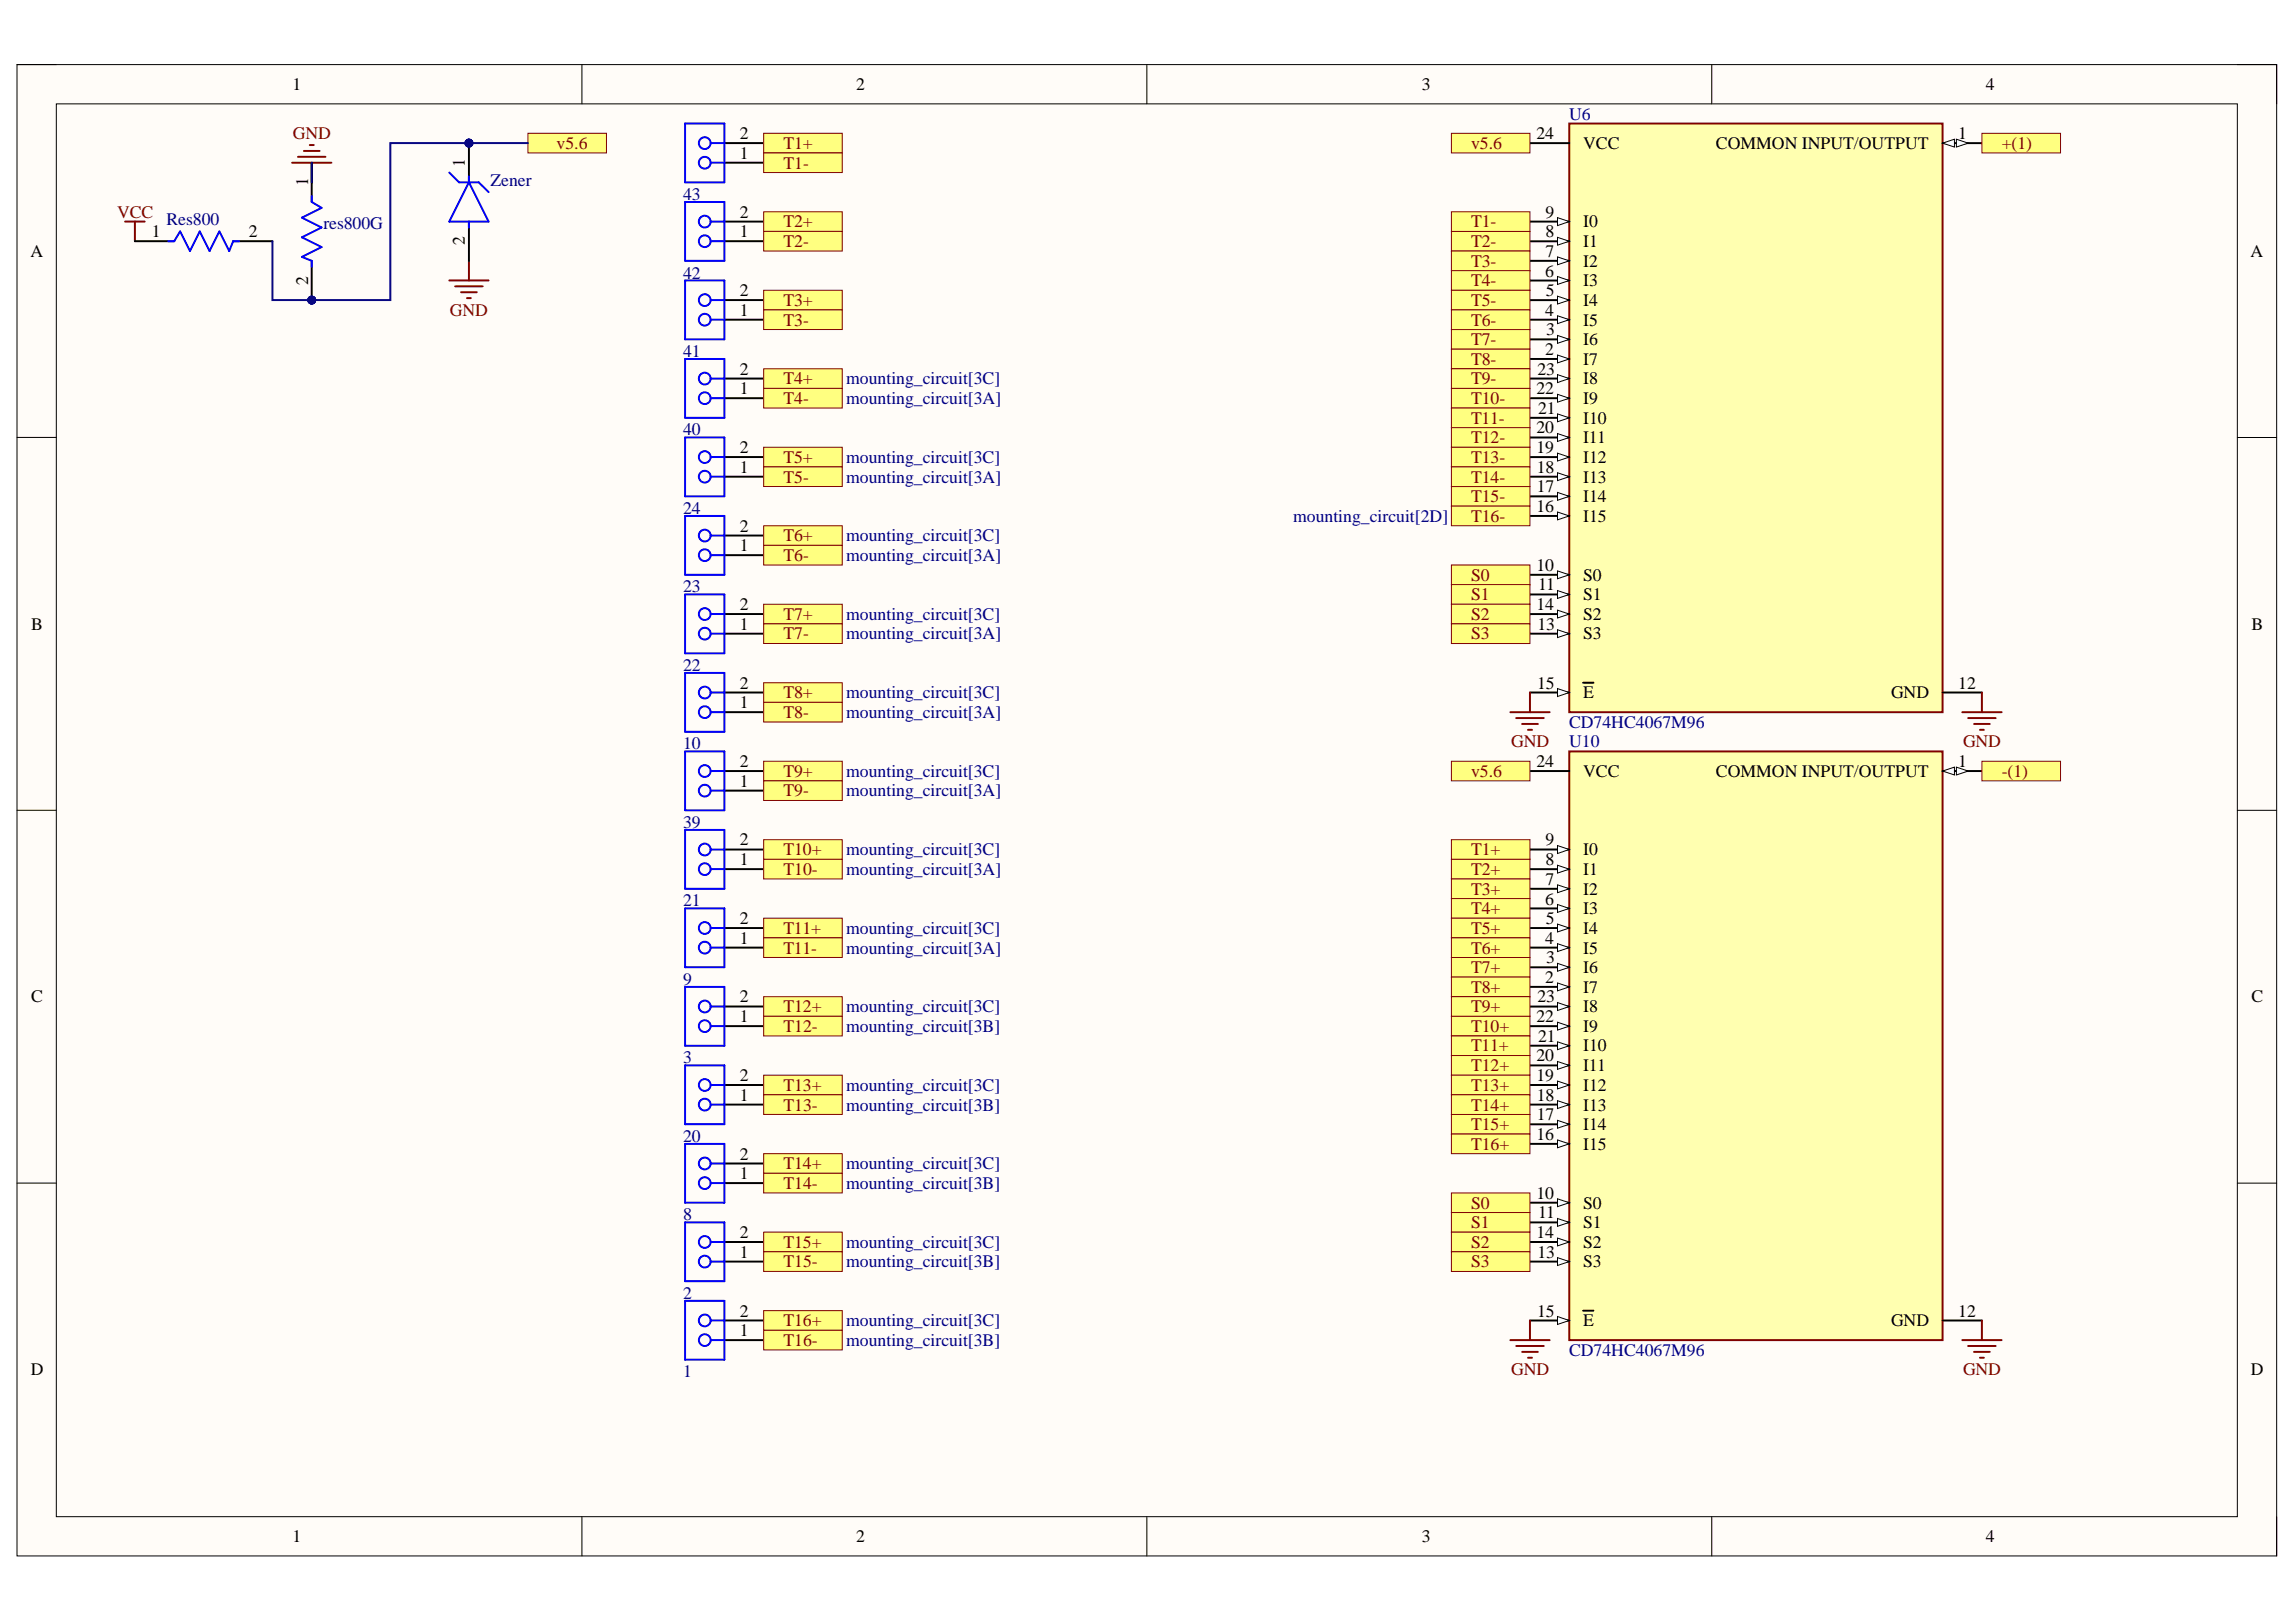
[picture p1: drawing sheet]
<svg xmlns="http://www.w3.org/2000/svg" width="297mm" height="210mm" viewBox="0 0 297 210" stroke-linecap="round" stroke-linejoin="round" font-family="sans-serif">
<defs><g id="words">
<g font-size="2.3">
<text x="37.9" y="11.7">1</text>
<text x="110.8" y="11.7">2</text>
<text x="184" y="11.7">3</text>
<text x="256.9" y="11.7">4</text>
<text x="60.2" y="21.6" transform="rotate(-90 60.2 21.6)">1</text>
<text x="95.7" y="20.5">1</text>
<text x="95.7" y="18">2</text>
<text x="198.8" y="18">24</text>
<text x="204.8" y="19.3">VCC</text>
<text x="222" y="19.3">COMMON INPUT/OUTPUT</text>
<text x="253.3" y="18">1</text>
<text x="39.8" y="24.1" transform="rotate(-90 39.8 24.1)">1</text>
<text x="95.7" y="28.1">2</text>
<text x="200" y="28.1">9</text>
<text x="204.8" y="29.4">I0</text>
<text x="3.9" y="33.2">A</text>
<text x="19.6" y="30.7">1</text>
<text x="32.2" y="30.7">2</text>
<text x="60.2" y="31.7" transform="rotate(-90 60.2 31.7)">2</text>
<text x="95.7" y="30.7">1</text>
<text x="199.9" y="35.8">6</text>
<text x="200" y="30.7">8</text>
<text x="200" y="33.2">7</text>
<text x="204.8" y="31.9">I1</text>
<text x="204.8" y="34.5">I2</text>
<text x="291.2" y="33.2">A</text>
<text x="39.8" y="36.9" transform="rotate(-90 39.8 36.9)">2</text>
<text x="95.7" y="40.9">1</text>
<text x="95.7" y="38.3">2</text>
<text x="199.9" y="40.9">4</text>
<text x="200" y="38.3">5</text>
<text x="204.8" y="37.1">I3</text>
<text x="204.8" y="39.6">I4</text>
<text x="199.9" y="45.9">2</text>
<text x="200" y="43.4">3</text>
<text x="204.8" y="42.1">I5</text>
<text x="204.8" y="44.7">I6</text>
<text x="204.8" y="47.2">I7</text>
<text x="95.7" y="51">1</text>
<text x="95.7" y="48.5">2</text>
<text x="198.8" y="51">22</text>
<text x="198.9" y="48.5">23</text>
<text x="199" y="53.5">21</text>
<text x="204.8" y="49.7">I8</text>
<text x="204.8" y="52.3">I9</text>
<text x="95.7" y="58.6">2</text>
<text x="198.8" y="56.1">20</text>
<text x="198.8" y="58.6">19</text>
<text x="204.8" y="54.8">I10</text>
<text x="204.8" y="57.3">I11</text>
<text x="204.8" y="59.9">I12</text>
<text x="95.7" y="61.2">1</text>
<text x="198.8" y="61.2">18</text>
<text x="198.8" y="63.7">17</text>
<text x="204.8" y="62.5">I13</text>
<text x="204.8" y="65">I14</text>
<text x="95.7" y="71.3">1</text>
<text x="95.7" y="68.8">2</text>
<text x="198.8" y="66.3">16</text>
<text x="204.8" y="67.5">I15</text>
<text x="198.8" y="73.9">10</text>
<text x="199" y="76.4">11</text>
<text x="204.8" y="75.1">S0</text>
<text x="204.8" y="77.7">S1</text>
<text x="4" y="81.5">B</text>
<text x="95.7" y="81.5">1</text>
<text x="95.7" y="78.9">2</text>
<text x="198.8" y="78.9">14</text>
<text x="198.9" y="81.5">13</text>
<text x="204.8" y="80.2">S2</text>
<text x="204.8" y="82.7">S3</text>
<text x="291.3" y="81.5">B</text>
<text x="95.7" y="89.1">2</text>
<text x="198.9" y="89.1">15</text>
<text x="253.3" y="89.1">12</text>
<text x="95.7" y="91.7">1</text>
<text x="204.8" y="90.4">E</text>
<text x="244.7" y="90.4">GND</text>
<text x="95.7" y="101.8">1</text>
<text x="95.7" y="99.3">2</text>
<text x="198.8" y="99.3">24</text>
<text x="204.8" y="100.5">VCC</text>
<text x="222" y="100.5">COMMON INPUT/OUTPUT</text>
<text x="253.3" y="99.3">1</text>
<text x="95.7" y="111.9">1</text>
<text x="95.7" y="109.4">2</text>
<text x="200" y="109.4">9</text>
<text x="200" y="111.9">8</text>
<text x="204.8" y="110.7">I0</text>
<text x="204.8" y="113.2">I1</text>
<text x="95.7" y="119.6">2</text>
<text x="199.9" y="117.1">6</text>
<text x="200" y="114.5">7</text>
<text x="200" y="119.6">5</text>
<text x="204.8" y="115.8">I2</text>
<text x="204.8" y="118.3">I3</text>
<text x="95.7" y="122.1">1</text>
<text x="199.9" y="122.1">4</text>
<text x="200" y="124.7">3</text>
<text x="204.8" y="120.9">I4</text>
<text x="204.8" y="123.4">I5</text>
<text x="204.8" y="125.9">I6</text>
<text x="4" y="129.7">C</text>
<text x="95.7" y="129.7">2</text>
<text x="198.9" y="129.7">23</text>
<text x="199.9" y="127.2">2</text>
<text x="204.8" y="128.5">I7</text>
<text x="204.8" y="131">I8</text>
<text x="291.3" y="129.7">C</text>
<text x="95.7" y="132.3">1</text>
<text x="198.8" y="132.3">22</text>
<text x="198.8" y="137.3">20</text>
<text x="199" y="134.8">21</text>
<text x="204.8" y="133.5">I9</text>
<text x="204.8" y="136.1">I10</text>
<text x="95.7" y="142.4">1</text>
<text x="95.7" y="139.9">2</text>
<text x="198.8" y="139.9">19</text>
<text x="198.8" y="142.4">18</text>
<text x="204.8" y="138.6">I11</text>
<text x="204.8" y="141.1">I12</text>
<text x="204.8" y="143.7">I13</text>
<text x="198.8" y="147.5">16</text>
<text x="198.8" y="145">17</text>
<text x="204.8" y="146.3">I14</text>
<text x="204.8" y="148.8">I15</text>
<text x="95.7" y="152.6">1</text>
<text x="95.7" y="150.1">2</text>
<text x="198.8" y="155.1">10</text>
<text x="95.7" y="160.2">2</text>
<text x="198.8" y="160.2">14</text>
<text x="199" y="157.7">11</text>
<text x="204.8" y="156.4">S0</text>
<text x="204.8" y="158.9">S1</text>
<text x="204.8" y="161.5">S2</text>
<text x="95.7" y="162.7">1</text>
<text x="198.9" y="162.7">13</text>
<text x="204.8" y="164">S3</text>
<text x="95.7" y="172.9">1</text>
<text x="95.7" y="170.4">2</text>
<text x="198.9" y="170.4">15</text>
<text x="204.8" y="171.6">E</text>
<text x="244.7" y="171.6">GND</text>
<text x="253.3" y="170.4">12</text>
<text x="4" y="178">D</text>
<text x="291.2" y="178">D</text>
<text x="37.9" y="199.6">1</text>
<text x="110.8" y="199.6">2</text>
<text x="184" y="199.6">3</text>
<text x="256.9" y="199.6">4</text>
</g>
<g font-size="2.3" fill="#000080">
<text x="203" y="15.5">U6</text>
<text x="21.5" y="29.2">Res800</text>
<text x="41.8" y="29.7">res800G</text>
<text x="63.5" y="24.1">Zener</text>
<text x="88.4" y="25.9">43</text>
<text x="88.4" y="36">42</text>
<text x="88.4" y="46.2">41</text>
<text x="109.5" y="49.7">mounting_circuit[3C]</text>
<text x="109.5" y="52.3">mounting_circuit[3A]</text>
<text x="88.4" y="56.3">40</text>
<text x="109.5" y="59.9">mounting_circuit[3C]</text>
<text x="109.5" y="62.5">mounting_circuit[3A]</text>
<text x="88.4" y="66.5">24</text>
<text x="109.5" y="70.1">mounting_circuit[3C]</text>
<text x="167.3" y="67.5">mounting_circuit[2D]</text>
<text x="88.4" y="76.7">23</text>
<text x="109.5" y="72.6">mounting_circuit[3A]</text>
<text x="109.5" y="80.2">mounting_circuit[3C]</text>
<text x="109.5" y="82.7">mounting_circuit[3A]</text>
<text x="88.4" y="86.8">22</text>
<text x="109.5" y="90.4">mounting_circuit[3C]</text>
<text x="109.5" y="92.9">mounting_circuit[3A]</text>
<text x="203" y="94.2">CD74HC4067M96</text>
<text x="88.4" y="97">10</text>
<text x="109.5" y="100.5">mounting_circuit[3C]</text>
<text x="203" y="96.7">U10</text>
<text x="88.4" y="107.1">39</text>
<text x="109.5" y="103.1">mounting_circuit[3A]</text>
<text x="109.5" y="110.7">mounting_circuit[3C]</text>
<text x="109.5" y="113.2">mounting_circuit[3A]</text>
<text x="88.4" y="117.3">21</text>
<text x="109.5" y="120.9">mounting_circuit[3C]</text>
<text x="109.5" y="123.4">mounting_circuit[3A]</text>
<text x="88.4" y="127.4">9</text>
<text x="109.5" y="131">mounting_circuit[3C]</text>
<text x="88.4" y="137.6">3</text>
<text x="109.5" y="133.5">mounting_circuit[3B]</text>
<text x="109.5" y="141.1">mounting_circuit[3C]</text>
<text x="109.5" y="143.7">mounting_circuit[3B]</text>
<text x="88.4" y="147.8">20</text>
<text x="109.5" y="151.3">mounting_circuit[3C]</text>
<text x="109.5" y="153.9">mounting_circuit[3B]</text>
<text x="88.4" y="157.9">8</text>
<text x="109.5" y="161.5">mounting_circuit[3C]</text>
<text x="109.5" y="164">mounting_circuit[3B]</text>
<text x="88.4" y="168.1">2</text>
<text x="109.5" y="171.6">mounting_circuit[3C]</text>
<text x="88.4" y="178.2">1</text>
<text x="109.5" y="174.2">mounting_circuit[3B]</text>
<text x="203" y="175.5">CD74HC4067M96</text>
</g>
<g font-size="2.3" fill="#800000">
<text x="37.9" y="18">GND</text>
<text x="72" y="19.3">v5.6</text>
<text x="101.4" y="19.3">T1+</text>
<text x="101.4" y="21.8">T1-</text>
<text x="190.3" y="19.3">v5.6</text>
<text x="259" y="19.3">+(1)</text>
<text x="15.1" y="28.1">VCC</text>
<text x="101.4" y="29.4">T2+</text>
<text x="190.3" y="29.4">T1-</text>
<text x="101.4" y="31.9">T2-</text>
<text x="190.3" y="31.9">T2-</text>
<text x="190.3" y="34.5">T3-</text>
<text x="58.2" y="40.9">GND</text>
<text x="101.4" y="39.6">T3+</text>
<text x="190.3" y="37.1">T4-</text>
<text x="190.3" y="39.6">T5-</text>
<text x="101.4" y="42.1">T3-</text>
<text x="190.3" y="42.1">T6-</text>
<text x="190.3" y="44.7">T7-</text>
<text x="190.3" y="47.2">T8-</text>
<text x="101.4" y="49.7">T4+</text>
<text x="101.4" y="52.3">T4-</text>
<text x="190.3" y="49.7">T9-</text>
<text x="190.3" y="52.3">T10-</text>
<text x="101.4" y="59.9">T5+</text>
<text x="190.3" y="54.8">T11-</text>
<text x="190.3" y="57.3">T12-</text>
<text x="190.3" y="59.9">T13-</text>
<text x="101.4" y="62.5">T5-</text>
<text x="190.3" y="62.5">T14-</text>
<text x="190.3" y="65">T15-</text>
<text x="101.4" y="70.1">T6+</text>
<text x="190.3" y="67.5">T16-</text>
<text x="101.4" y="72.6">T6-</text>
<text x="190.3" y="75.1">S0</text>
<text x="190.3" y="77.7">S1</text>
<text x="101.4" y="80.2">T7+</text>
<text x="101.4" y="82.7">T7-</text>
<text x="190.3" y="80.2">S2</text>
<text x="190.3" y="82.7">S3</text>
<text x="101.4" y="90.4">T8+</text>
<text x="101.4" y="92.9">T8-</text>
<text x="101.4" y="100.5">T9+</text>
<text x="190.3" y="100.5">v5.6</text>
<text x="195.5" y="96.7">GND</text>
<text x="254" y="96.7">GND</text>
<text x="259" y="100.5">-(1)</text>
<text x="101.4" y="103.1">T9-</text>
<text x="101.4" y="110.7">T10+</text>
<text x="101.4" y="113.2">T10-</text>
<text x="190.3" y="110.7">T1+</text>
<text x="190.3" y="113.2">T2+</text>
<text x="190.3" y="115.8">T3+</text>
<text x="190.3" y="118.3">T4+</text>
<text x="101.4" y="120.9">T11+</text>
<text x="101.4" y="123.4">T11-</text>
<text x="190.3" y="120.9">T5+</text>
<text x="190.3" y="123.4">T6+</text>
<text x="190.3" y="125.9">T7+</text>
<text x="101.4" y="131">T12+</text>
<text x="190.3" y="128.5">T8+</text>
<text x="190.3" y="131">T9+</text>
<text x="101.4" y="133.5">T12-</text>
<text x="190.3" y="133.5">T10+</text>
<text x="190.3" y="136.1">T11+</text>
<text x="101.4" y="141.1">T13+</text>
<text x="101.4" y="143.7">T13-</text>
<text x="190.3" y="138.6">T12+</text>
<text x="190.3" y="141.1">T13+</text>
<text x="190.3" y="143.7">T14+</text>
<text x="190.3" y="146.3">T15+</text>
<text x="190.3" y="148.8">T16+</text>
<text x="101.4" y="151.3">T14+</text>
<text x="101.4" y="153.9">T14-</text>
<text x="101.4" y="161.5">T15+</text>
<text x="190.3" y="156.4">S0</text>
<text x="190.3" y="158.9">S1</text>
<text x="190.3" y="161.5">S2</text>
<text x="101.4" y="164">T15-</text>
<text x="190.3" y="164">S3</text>
<text x="101.4" y="171.6">T16+</text>
<text x="101.4" y="174.2">T16-</text>
<text x="195.5" y="178">GND</text>
<text x="254" y="178">GND</text>
</g>
</g></defs>
<path d="M2.2 8.4h292.3v193h-292.3z" fill-rule="evenodd" fill="#fffcf8"/>
<path d="M2.2 8.4h292.3v193h-292.3z" fill="none" stroke="#000" stroke-width=".13"/>
<path d="M7.3 13.4h282.2v182.9h-282.2z" fill-rule="evenodd" fill="#fffcf8"/>
<g fill="none" stroke="#000" stroke-width=".13">
<path d="M2.2 8.4h5.1M7.3 13.4h282.2v182.9h-282.2zM75.3 8.4v5M148.4 8.4v5M221.5 8.4v5M289.5 8.4h5v5M2.2 56.6h5.1M289.5 56.6h5M2.2 104.9h5.1M289.5 104.9h5M2.2 153.1h5.1M289.5 153.1h5"/>
<path d="M75.3 196.3v5.1M148.4 196.3v5.1M221.5 196.3v5.1M294.5 196.3v5.1"/>
</g>
<g fill="none" stroke="#000" stroke-width=".25">
<path d="M93.7 18.5h5.1M93.7 38.8h5.1M93.7 31.2h5.1M93.7 28.7h5.1M93.7 21.1h5.1M93.7 51.5h5.1M93.7 49h5.1M93.7 59.1h5.1M93.7 41.4h5.1M93.7 61.7h5.1M93.7 71.8h5.1M93.7 69.3h5.1"/>
<path d="M93.7 79.5h5.1M93.7 82h5.1M93.7 92.2h5.1M93.7 89.6h5.1M93.7 99.8h5.1M93.7 112.5h5.1M93.7 109.9h5.1M93.7 102.3h5.1M93.7 132.8h5.1M93.7 130.3h5.1M93.7 122.6h5.1M93.7 120.1h5.1"/>
<path d="M93.7 153.1h5.1M93.7 150.6h5.1M93.7 142.9h5.1M93.7 140.4h5.1M93.7 173.4h5.1M93.7 170.9h5.1M93.7 163.3h5.1M93.7 160.7h5.1"/>
</g>
<g fill="none" stroke="#00f" stroke-width=".25">
<path d="M88.6 16h5.1v7.6h-5.1zM91.9 18.5h1.8M88.6 26.1h5.1v7.7h-5.1zM88.6 36.3h5.1v7.6h-5.1zM91.9 38.8h1.8M91.9 28.7h1.8M91.9 31.2h1.8M91.9 21.1h1.8M88.6 46.5h5.1v7.6h-5.1zM88.6 56.6h5.1v7.6h-5.1zM91.9 49h1.8M91.9 51.5h1.8"/>
<path d="M91.9 59.1h1.8M91.9 41.4h1.8M88.6 66.8h5.1v7.6h-5.1zM88.6 76.9h5.1v7.6h-5.1zM91.9 61.7h1.8M91.9 69.3h1.8M91.9 71.8h1.8M91.9 79.5h1.8M88.6 87.1h5.1v7.6h-5.1zM88.6 97.2h5.1v7.7h-5.1zM91.9 82h1.8M91.9 89.6h1.8"/>
<path d="M91.9 92.2h1.8M91.9 99.8h1.8M88.6 107.4h5.1v7.6h-5.1zM88.6 117.6h5.1v7.6h-5.1zM91.9 109.9h1.8M91.9 112.5h1.8M91.9 102.3h1.8M88.6 127.7h5.1v7.6h-5.1zM88.6 137.9h5.1v7.6h-5.1zM91.9 130.3h1.8M91.9 132.8h1.8M91.9 120.1h1.8"/>
<path d="M91.9 122.6h1.8M88.6 148h5.1v7.6h-5.1zM88.6 158.2h5.1v7.6h-5.1zM91.9 150.6h1.8M91.9 153.1h1.8M91.9 140.4h1.8M91.9 142.9h1.8M88.6 168.3h5.1v7.7h-5.1zM91.9 170.9h1.8M91.9 160.7h1.8M91.9 163.3h1.8M91.9 173.4h1.8"/>
<circle cx="91.2" cy="18.5" r=".76"/>
<circle cx="91.2" cy="21.1" r=".76"/>
<circle cx="91.2" cy="31.2" r=".76"/>
<circle cx="91.2" cy="38.8" r=".76"/>
<circle cx="91.2" cy="28.7" r=".76"/>
<circle cx="91.2" cy="41.4" r=".76"/>
<circle cx="91.2" cy="51.5" r=".76"/>
<circle cx="91.2" cy="49" r=".76"/>
<circle cx="91.2" cy="59.1" r=".76"/>
<circle cx="91.2" cy="71.8" r=".76"/>
<circle cx="91.2" cy="61.7" r=".76"/>
<circle cx="91.2" cy="69.3" r=".76"/>
<circle cx="91.2" cy="79.5" r=".76"/>
<circle cx="91.2" cy="92.2" r=".76"/>
<circle cx="91.2" cy="82" r=".76"/>
<circle cx="91.2" cy="99.8" r=".76"/>
<circle cx="91.2" cy="89.6" r=".76"/>
<circle cx="91.2" cy="112.5" r=".76"/>
<circle cx="91.2" cy="102.3" r=".76"/>
<circle cx="91.2" cy="109.9" r=".76"/>
<circle cx="91.2" cy="122.6" r=".76"/>
<circle cx="91.2" cy="132.8" r=".76"/>
<circle cx="91.2" cy="120.1" r=".76"/>
<circle cx="91.2" cy="130.3" r=".76"/>
<circle cx="91.2" cy="142.9" r=".76"/>
<circle cx="91.2" cy="153.1" r=".76"/>
<circle cx="91.2" cy="150.6" r=".76"/>
<circle cx="91.2" cy="140.4" r=".76"/>
<circle cx="91.2" cy="163.3" r=".76"/>
<circle cx="91.2" cy="170.9" r=".76"/>
<circle cx="91.2" cy="160.7" r=".76"/>
<circle cx="91.2" cy="173.4" r=".76"/>
</g>
<path d="M203 16h48.3v76.2h-48.3z" fill-rule="evenodd" fill="#ffffb0"/>
<path d="M203 16h48.3v76.2h-48.3z" fill="none" stroke="#800000" stroke-width=".25"/>
<path d="M197.9 18.5h5.1M197.9 89.6h5.1" fill="none" stroke="#000" stroke-width=".25"/>
<path d="M201.5 89.1l1.5 .5-1.5 .5z" fill="#f8fcff"/>
<path d="M201.5 89.1l1.5 .5-1.5 .5z" fill="none" stroke="#000" stroke-width=".13"/>
<path d="M251.3 18.5h5.1M204.8 88.4h1.4" fill="none" stroke="#000" stroke-width=".25"/>
<path d="M251.3 18.5l1.6-.5v1z" fill="#f8fcff"/>
<path d="M251.3 18.5l1.6-.5v1z" fill="none" stroke="#000" stroke-width=".13"/>
<path d="M253.1 18l1.5 .5-1.5 .5z" fill="#f8fcff"/>
<path d="M253.1 18l1.5 .5-1.5 .5z" fill="none" stroke="#000" stroke-width=".13"/>
<path d="M197.9 28.7h5.1" fill="none" stroke="#000" stroke-width=".25"/>
<path d="M201.5 28.2l1.5 .5-1.5 .5z" fill="#f8fcff"/>
<path d="M201.5 28.2l1.5 .5-1.5 .5z" fill="none" stroke="#000" stroke-width=".13"/>
<path d="M197.9 31.2h5.1" fill="none" stroke="#000" stroke-width=".25"/>
<path d="M201.5 30.7l1.5 .5-1.5 .5z" fill="#f8fcff"/>
<path d="M201.5 30.7l1.5 .5-1.5 .5z" fill="none" stroke="#000" stroke-width=".13"/>
<path d="M197.9 33.8h5.1" fill="none" stroke="#000" stroke-width=".25"/>
<path d="M201.5 33.2l1.5 .6-1.5 .5z" fill="#f8fcff"/>
<path d="M201.5 33.2l1.5 .6-1.5 .5z" fill="none" stroke="#000" stroke-width=".13"/>
<path d="M197.9 36.3h5.1" fill="none" stroke="#000" stroke-width=".25"/>
<path d="M201.5 35.8l1.5 .5-1.5 .5z" fill="#f8fcff"/>
<path d="M201.5 35.8l1.5 .5-1.5 .5z" fill="none" stroke="#000" stroke-width=".13"/>
<path d="M197.9 38.8h5.1" fill="none" stroke="#000" stroke-width=".25"/>
<path d="M201.5 38.3l1.5 .5-1.5 .5z" fill="#f8fcff"/>
<path d="M201.5 38.3l1.5 .5-1.5 .5z" fill="none" stroke="#000" stroke-width=".13"/>
<path d="M197.9 41.4h5.1" fill="none" stroke="#000" stroke-width=".25"/>
<path d="M201.5 40.9l1.5 .5-1.5 .5z" fill="#f8fcff"/>
<path d="M201.5 40.9l1.5 .5-1.5 .5z" fill="none" stroke="#000" stroke-width=".13"/>
<path d="M197.9 43.9h5.1" fill="none" stroke="#000" stroke-width=".25"/>
<path d="M201.5 43.4l1.5 .5-1.5 .5z" fill="#f8fcff"/>
<path d="M201.5 43.4l1.5 .5-1.5 .5z" fill="none" stroke="#000" stroke-width=".13"/>
<path d="M197.9 46.5h5.1" fill="none" stroke="#000" stroke-width=".25"/>
<path d="M201.5 45.9l1.5 .6-1.5 .5z" fill="#f8fcff"/>
<path d="M201.5 45.9l1.5 .6-1.5 .5z" fill="none" stroke="#000" stroke-width=".13"/>
<path d="M197.9 49h5.1" fill="none" stroke="#000" stroke-width=".25"/>
<path d="M201.5 48.5l1.5 .5-1.5 .5z" fill="#f8fcff"/>
<path d="M201.5 48.5l1.5 .5-1.5 .5z" fill="none" stroke="#000" stroke-width=".13"/>
<path d="M197.9 51.5h5.1" fill="none" stroke="#000" stroke-width=".25"/>
<path d="M201.5 51l1.5 .5-1.5 .5z" fill="#f8fcff"/>
<path d="M201.5 51l1.5 .5-1.5 .5z" fill="none" stroke="#000" stroke-width=".13"/>
<path d="M197.9 54.1h5.1" fill="none" stroke="#000" stroke-width=".25"/>
<path d="M201.5 53.6l1.5 .5-1.5 .5z" fill="#f8fcff"/>
<path d="M201.5 53.6l1.5 .5-1.5 .5z" fill="none" stroke="#000" stroke-width=".13"/>
<path d="M197.9 56.6h5.1" fill="none" stroke="#000" stroke-width=".25"/>
<path d="M201.5 56.1l1.5 .5-1.5 .5z" fill="#f8fcff"/>
<path d="M201.5 56.1l1.5 .5-1.5 .5z" fill="none" stroke="#000" stroke-width=".13"/>
<path d="M197.9 59.2h5.1" fill="none" stroke="#000" stroke-width=".25"/>
<path d="M201.5 58.6l1.5 .6-1.5 .5z" fill="#f8fcff"/>
<path d="M201.5 58.6l1.5 .6-1.5 .5z" fill="none" stroke="#000" stroke-width=".13"/>
<path d="M197.9 61.7h5.1" fill="none" stroke="#000" stroke-width=".25"/>
<path d="M201.5 61.2l1.5 .5-1.5 .5z" fill="#f8fcff"/>
<path d="M201.5 61.2l1.5 .5-1.5 .5z" fill="none" stroke="#000" stroke-width=".13"/>
<path d="M197.9 64.2h5.1" fill="none" stroke="#000" stroke-width=".25"/>
<path d="M201.5 63.7l1.5 .5-1.5 .5z" fill="#f8fcff"/>
<path d="M201.5 63.7l1.5 .5-1.5 .5z" fill="none" stroke="#000" stroke-width=".13"/>
<path d="M197.9 66.8h5.1" fill="none" stroke="#000" stroke-width=".25"/>
<path d="M201.5 66.3l1.5 .5-1.5 .5z" fill="#f8fcff"/>
<path d="M201.5 66.3l1.5 .5-1.5 .5z" fill="none" stroke="#000" stroke-width=".13"/>
<path d="M197.9 74.4h5.1" fill="none" stroke="#000" stroke-width=".25"/>
<path d="M201.5 73.9l1.5 .5-1.5 .5z" fill="#f8fcff"/>
<path d="M201.5 73.9l1.5 .5-1.5 .5z" fill="none" stroke="#000" stroke-width=".13"/>
<path d="M197.9 76.9h5.1" fill="none" stroke="#000" stroke-width=".25"/>
<path d="M201.5 76.4l1.5 .5-1.5 .5z" fill="#f8fcff"/>
<path d="M201.5 76.4l1.5 .5-1.5 .5z" fill="none" stroke="#000" stroke-width=".13"/>
<path d="M197.9 79.5h5.1" fill="none" stroke="#000" stroke-width=".25"/>
<path d="M201.5 79l1.5 .5-1.5 .5z" fill="#f8fcff"/>
<path d="M201.5 79l1.5 .5-1.5 .5z" fill="none" stroke="#000" stroke-width=".13"/>
<path d="M197.9 82h5.1" fill="none" stroke="#000" stroke-width=".25"/>
<path d="M201.5 81.5l1.5 .5-1.5 .5z" fill="#f8fcff"/>
<path d="M201.5 81.5l1.5 .5-1.5 .5z" fill="none" stroke="#000" stroke-width=".13"/>
<path d="M251.3 89.6h5.1" fill="none" stroke="#000" stroke-width=".25"/>
<path d="M203 97.2h48.3v76.2h-48.3z" fill-rule="evenodd" fill="#ffffb0"/>
<path d="M203 97.2h48.3v76.2h-48.3z" fill="none" stroke="#800000" stroke-width=".25"/>
<path d="M197.9 99.8h5.1M197.9 170.9h5.1" fill="none" stroke="#000" stroke-width=".25"/>
<path d="M201.5 170.4l1.5 .5-1.5 .5z" fill="#f8fcff"/>
<path d="M201.5 170.4l1.5 .5-1.5 .5z" fill="none" stroke="#000" stroke-width=".13"/>
<path d="M251.3 99.8h5.1M204.8 169.6h1.4" fill="none" stroke="#000" stroke-width=".25"/>
<path d="M251.3 99.8l1.6-.5v1z" fill="#f8fcff"/>
<path d="M251.3 99.8l1.6-.5v1z" fill="none" stroke="#000" stroke-width=".13"/>
<path d="M253.1 99.3l1.5 .5-1.5 .5z" fill="#f8fcff"/>
<path d="M253.1 99.3l1.5 .5-1.5 .5z" fill="none" stroke="#000" stroke-width=".13"/>
<path d="M197.9 109.9h5.1" fill="none" stroke="#000" stroke-width=".25"/>
<path d="M201.5 109.4l1.5 .5-1.5 .6z" fill="#f8fcff"/>
<path d="M201.5 109.4l1.5 .5-1.5 .6z" fill="none" stroke="#000" stroke-width=".13"/>
<path d="M197.9 112.5h5.1" fill="none" stroke="#000" stroke-width=".25"/>
<path d="M201.5 112l1.5 .5-1.5 .5z" fill="#f8fcff"/>
<path d="M201.5 112l1.5 .5-1.5 .5z" fill="none" stroke="#000" stroke-width=".13"/>
<path d="M197.9 115h5.1" fill="none" stroke="#000" stroke-width=".25"/>
<path d="M201.5 114.5l1.5 .5-1.5 .5z" fill="#f8fcff"/>
<path d="M201.5 114.5l1.5 .5-1.5 .5z" fill="none" stroke="#000" stroke-width=".13"/>
<path d="M197.9 117.6h5.1" fill="none" stroke="#000" stroke-width=".25"/>
<path d="M201.5 117.1l1.5 .5-1.5 .5z" fill="#f8fcff"/>
<path d="M201.5 117.1l1.5 .5-1.5 .5z" fill="none" stroke="#000" stroke-width=".13"/>
<path d="M197.9 120.1h5.1" fill="none" stroke="#000" stroke-width=".25"/>
<path d="M201.5 119.6l1.5 .5-1.5 .5z" fill="#f8fcff"/>
<path d="M201.5 119.6l1.5 .5-1.5 .5z" fill="none" stroke="#000" stroke-width=".13"/>
<path d="M197.9 122.6h5.1" fill="none" stroke="#000" stroke-width=".25"/>
<path d="M201.5 122.1l1.5 .5-1.5 .5z" fill="#f8fcff"/>
<path d="M201.5 122.1l1.5 .5-1.5 .5z" fill="none" stroke="#000" stroke-width=".13"/>
<path d="M197.9 125.2h5.1" fill="none" stroke="#000" stroke-width=".25"/>
<path d="M201.5 124.7l1.5 .5-1.5 .5z" fill="#f8fcff"/>
<path d="M201.5 124.7l1.5 .5-1.5 .5z" fill="none" stroke="#000" stroke-width=".13"/>
<path d="M197.9 127.7h5.1" fill="none" stroke="#000" stroke-width=".25"/>
<path d="M201.5 127.2l1.5 .5-1.5 .5z" fill="#f8fcff"/>
<path d="M201.5 127.2l1.5 .5-1.5 .5z" fill="none" stroke="#000" stroke-width=".13"/>
<path d="M197.9 130.3h5.1" fill="none" stroke="#000" stroke-width=".25"/>
<path d="M201.5 129.7l1.5 .6-1.5 .5z" fill="#f8fcff"/>
<path d="M201.5 129.7l1.5 .6-1.5 .5z" fill="none" stroke="#000" stroke-width=".13"/>
<path d="M197.9 132.8h5.1" fill="none" stroke="#000" stroke-width=".25"/>
<path d="M201.5 132.3l1.5 .5-1.5 .5z" fill="#f8fcff"/>
<path d="M201.5 132.3l1.5 .5-1.5 .5z" fill="none" stroke="#000" stroke-width=".13"/>
<path d="M197.9 135.3h5.1" fill="none" stroke="#000" stroke-width=".25"/>
<path d="M201.5 134.8l1.5 .5-1.5 .5z" fill="#f8fcff"/>
<path d="M201.5 134.8l1.5 .5-1.5 .5z" fill="none" stroke="#000" stroke-width=".13"/>
<path d="M197.9 137.9h5.1" fill="none" stroke="#000" stroke-width=".25"/>
<path d="M201.5 137.4l1.5 .5-1.5 .5z" fill="#f8fcff"/>
<path d="M201.5 137.4l1.5 .5-1.5 .5z" fill="none" stroke="#000" stroke-width=".13"/>
<path d="M197.9 140.4h5.1" fill="none" stroke="#000" stroke-width=".25"/>
<path d="M201.5 139.9l1.5 .5-1.5 .5z" fill="#f8fcff"/>
<path d="M201.5 139.9l1.5 .5-1.5 .5z" fill="none" stroke="#000" stroke-width=".13"/>
<path d="M197.9 142.9h5.1" fill="none" stroke="#000" stroke-width=".25"/>
<path d="M201.5 142.4l1.5 .5-1.5 .6z" fill="#f8fcff"/>
<path d="M201.5 142.4l1.5 .5-1.5 .6z" fill="none" stroke="#000" stroke-width=".13"/>
<path d="M197.9 145.5h5.1" fill="none" stroke="#000" stroke-width=".25"/>
<path d="M201.5 145l1.5 .5-1.5 .5z" fill="#f8fcff"/>
<path d="M201.5 145l1.5 .5-1.5 .5z" fill="none" stroke="#000" stroke-width=".13"/>
<path d="M197.9 148h5.1" fill="none" stroke="#000" stroke-width=".25"/>
<path d="M201.5 147.5l1.5 .5-1.5 .5z" fill="#f8fcff"/>
<path d="M201.5 147.5l1.5 .5-1.5 .5z" fill="none" stroke="#000" stroke-width=".13"/>
<path d="M197.9 155.6h5.1" fill="none" stroke="#000" stroke-width=".25"/>
<path d="M201.5 155.1l1.5 .5-1.5 .6z" fill="#f8fcff"/>
<path d="M201.5 155.1l1.5 .5-1.5 .6z" fill="none" stroke="#000" stroke-width=".13"/>
<path d="M197.9 158.2h5.1" fill="none" stroke="#000" stroke-width=".25"/>
<path d="M201.5 157.7l1.5 .5-1.5 .5z" fill="#f8fcff"/>
<path d="M201.5 157.7l1.5 .5-1.5 .5z" fill="none" stroke="#000" stroke-width=".13"/>
<path d="M197.9 160.7h5.1" fill="none" stroke="#000" stroke-width=".25"/>
<path d="M201.5 160.2l1.5 .5-1.5 .5z" fill="#f8fcff"/>
<path d="M201.5 160.2l1.5 .5-1.5 .5z" fill="none" stroke="#000" stroke-width=".13"/>
<path d="M197.9 163.3h5.1" fill="none" stroke="#000" stroke-width=".25"/>
<path d="M201.5 162.8l1.5 .5-1.5 .5z" fill="#f8fcff"/>
<path d="M201.5 162.8l1.5 .5-1.5 .5z" fill="none" stroke="#000" stroke-width=".13"/>
<path d="M17.5 31.2h5M30.2 31.2h5M251.3 170.9h5.1" fill="none" stroke="#000" stroke-width=".25"/>
<g fill="none" stroke="#800000" stroke-width=".25">
<path d="M39.3 19.5h2M40.1 18.8h.5M16.2 28.7h2.5M17.5 28.7v2.5M37.8 21.1h5.1M38.6 20.3h3.5M40.3 21.1v2.5M58.1 36.3h5.1M58.9 37.1h3.5M59.7 37.8h2M60.4 38.6h.5M60.7 33.8v2.5"/>
<path d="M253.9 92.2h5.1M254.6 92.9h3.6M255.4 93.7h2M256.1 94.4h.6M256.4 89.6v2.6"/>
</g>
<path d="M21.8 31.2h.7l.8-1.3 1.3 2.6 1.2-2.6 1.3 2.6 1.3-2.6 1.3 2.6 .5-1.3h.7" fill="none" stroke="#00f" stroke-width=".25"/>
<circle cx="40.3" cy="38.8" r=".51" fill="#000080"/>
<circle cx="40.3" cy="38.8" r=".51" fill="none" stroke="#000080" stroke-width=".13"/>
<path d="M40.3 21.1v5M40.3 33.8v5" fill="none" stroke="#000" stroke-width=".25"/>
<circle cx="40.3" cy="38.8" r=".51" fill="#000080"/>
<circle cx="40.3" cy="38.8" r=".51" fill="none" stroke="#000080" stroke-width=".13"/>
<path d="M40.3 25.4v.7l1.3 .8-2.5 1.3 2.5 1.2-2.5 1.3 2.5 1.3-2.5 1.2 1.2 .6v.7" fill="none" stroke="#00f" stroke-width=".25"/>
<circle cx="60.7" cy="18.5" r=".51" fill="#000080"/>
<circle cx="60.7" cy="18.5" r=".51" fill="none" stroke="#000080" stroke-width=".13"/>
<path d="M60.7 18.5v5.1M60.7 28.7v5.1" fill="none" stroke="#000" stroke-width=".25"/>
<circle cx="60.7" cy="18.5" r=".51" fill="#000080"/>
<circle cx="60.7" cy="18.5" r=".51" fill="none" stroke="#000080" stroke-width=".13"/>
<path d="M58.1 22.3l1.3 1.3h2.5l1.3 1.3M60.7 23.6l2.5 5.1h-5.1zM60.7 22.8v.8M60.7 28.7v.7" fill="none" stroke="#00f" stroke-width=".25"/>
<path d="M68.3 17.2h10.2v2.6h-10.2z" fill-rule="evenodd" fill="#ffff80"/>
<path d="M68.3 17.2h10.2v2.6h-10.2z" fill="none" stroke="#800000" stroke-width=".13"/>
<path d="M187.8 17.3h10.1v2.5h-10.1z" fill-rule="evenodd" fill="#ffff80"/>
<path d="M187.8 17.3h10.1v2.5h-10.1z" fill="none" stroke="#800000" stroke-width=".13"/>
<path d="M253.9 173.4h5.1M254.6 174.2h3.6M255.4 174.9h2M256.1 175.7h.6M256.4 170.9v2.5" fill="none" stroke="#800000" stroke-width=".25"/>
<path d="M187.8 98.5h10.1v2.5h-10.1z" fill-rule="evenodd" fill="#ffff80"/>
<path d="M187.8 98.5h10.1v2.5h-10.1z" fill="none" stroke="#800000" stroke-width=".13"/>
<path d="M256.4 17.3h10.2v2.5h-10.2z" fill-rule="evenodd" fill="#ffff80"/>
<path d="M256.4 17.3h10.2v2.5h-10.2z" fill="none" stroke="#800000" stroke-width=".13"/>
<path d="M256.4 98.5h10.2v2.5h-10.2z" fill-rule="evenodd" fill="#ffff80"/>
<path d="M256.4 98.5h10.2v2.5h-10.2z" fill="none" stroke="#800000" stroke-width=".13"/>
<path d="M195.4 92.2h5.1M196.2 92.9h3.5M196.9 93.7h2.1M197.7 94.4h.5M197.9 89.6v2.6M195.4 173.4h5.1M196.2 174.2h3.5M196.9 174.9h2.1M197.7 175.7h.5M197.9 170.9v2.5" fill="none" stroke="#800000" stroke-width=".25"/>
<path d="M98.8 17.2h10.2v2.6h-10.2z" fill-rule="evenodd" fill="#ffff80"/>
<path d="M98.8 17.2h10.2v2.6h-10.2z" fill="none" stroke="#800000" stroke-width=".13"/>
<path d="M98.8 19.8h10.2v2.5h-10.2z" fill-rule="evenodd" fill="#ffff80"/>
<path d="M98.8 19.8h10.2v2.5h-10.2z" fill="none" stroke="#800000" stroke-width=".13"/>
<path d="M98.8 27.4h10.2v2.5h-10.2z" fill-rule="evenodd" fill="#ffff80"/>
<path d="M98.8 27.4h10.2v2.5h-10.2z" fill="none" stroke="#800000" stroke-width=".13"/>
<path d="M98.8 29.9h10.2v2.6h-10.2z" fill-rule="evenodd" fill="#ffff80"/>
<path d="M98.8 29.9h10.2v2.6h-10.2z" fill="none" stroke="#800000" stroke-width=".13"/>
<path d="M98.8 37.6h10.2v2.5h-10.2z" fill-rule="evenodd" fill="#ffff80"/>
<path d="M98.8 37.6h10.2v2.5h-10.2z" fill="none" stroke="#800000" stroke-width=".13"/>
<path d="M98.8 40.1h10.2v2.5h-10.2z" fill-rule="evenodd" fill="#ffff80"/>
<path d="M98.8 40.1h10.2v2.5h-10.2z" fill="none" stroke="#800000" stroke-width=".13"/>
<path d="M98.8 47.7h10.2v2.6h-10.2z" fill-rule="evenodd" fill="#ffff80"/>
<path d="M98.8 47.7h10.2v2.6h-10.2z" fill="none" stroke="#800000" stroke-width=".13"/>
<path d="M98.8 50.3h10.2v2.5h-10.2z" fill-rule="evenodd" fill="#ffff80"/>
<path d="M98.8 50.3h10.2v2.5h-10.2z" fill="none" stroke="#800000" stroke-width=".13"/>
<path d="M98.8 57.9h10.2v2.5h-10.2z" fill-rule="evenodd" fill="#ffff80"/>
<path d="M98.8 57.9h10.2v2.5h-10.2z" fill="none" stroke="#800000" stroke-width=".13"/>
<path d="M98.8 60.4h10.2v2.6h-10.2z" fill-rule="evenodd" fill="#ffff80"/>
<path d="M98.8 60.4h10.2v2.6h-10.2z" fill="none" stroke="#800000" stroke-width=".13"/>
<path d="M98.8 68h10.2v2.6h-10.2z" fill-rule="evenodd" fill="#ffff80"/>
<path d="M98.8 68h10.2v2.6h-10.2z" fill="none" stroke="#800000" stroke-width=".13"/>
<path d="M98.8 70.6h10.2v2.5h-10.2z" fill-rule="evenodd" fill="#ffff80"/>
<path d="M98.8 70.6h10.2v2.5h-10.2z" fill="none" stroke="#800000" stroke-width=".13"/>
<path d="M98.8 78.2h10.2v2.5h-10.2z" fill-rule="evenodd" fill="#ffff80"/>
<path d="M98.8 78.2h10.2v2.5h-10.2z" fill="none" stroke="#800000" stroke-width=".13"/>
<path d="M98.8 80.7h10.2v2.6h-10.2z" fill-rule="evenodd" fill="#ffff80"/>
<path d="M98.8 80.7h10.2v2.6h-10.2z" fill="none" stroke="#800000" stroke-width=".13"/>
<path d="M98.8 88.4h10.2v2.5h-10.2z" fill-rule="evenodd" fill="#ffff80"/>
<path d="M98.8 88.4h10.2v2.5h-10.2z" fill="none" stroke="#800000" stroke-width=".13"/>
<path d="M98.8 90.9h10.2v2.5h-10.2z" fill-rule="evenodd" fill="#ffff80"/>
<path d="M98.8 90.9h10.2v2.5h-10.2z" fill="none" stroke="#800000" stroke-width=".13"/>
<path d="M98.8 98.5h10.2v2.5h-10.2z" fill-rule="evenodd" fill="#ffff80"/>
<path d="M98.8 98.5h10.2v2.5h-10.2z" fill="none" stroke="#800000" stroke-width=".13"/>
<path d="M98.8 101h10.2v2.6h-10.2z" fill-rule="evenodd" fill="#ffff80"/>
<path d="M98.8 101h10.2v2.6h-10.2z" fill="none" stroke="#800000" stroke-width=".13"/>
<path d="M98.8 108.7h10.2v2.5h-10.2z" fill-rule="evenodd" fill="#ffff80"/>
<path d="M98.8 108.7h10.2v2.5h-10.2z" fill="none" stroke="#800000" stroke-width=".13"/>
<path d="M98.8 111.2h10.2v2.5h-10.2z" fill-rule="evenodd" fill="#ffff80"/>
<path d="M98.8 111.2h10.2v2.5h-10.2z" fill="none" stroke="#800000" stroke-width=".13"/>
<path d="M98.8 118.8h10.2v2.6h-10.2z" fill-rule="evenodd" fill="#ffff80"/>
<path d="M98.8 118.8h10.2v2.6h-10.2z" fill="none" stroke="#800000" stroke-width=".13"/>
<path d="M98.8 121.4h10.2v2.5h-10.2z" fill-rule="evenodd" fill="#ffff80"/>
<path d="M98.8 121.4h10.2v2.5h-10.2z" fill="none" stroke="#800000" stroke-width=".13"/>
<path d="M98.8 129h10.2v2.5h-10.2z" fill-rule="evenodd" fill="#ffff80"/>
<path d="M98.8 129h10.2v2.5h-10.2z" fill="none" stroke="#800000" stroke-width=".13"/>
<path d="M98.8 131.5h10.2v2.6h-10.2z" fill-rule="evenodd" fill="#ffff80"/>
<path d="M98.8 131.5h10.2v2.6h-10.2z" fill="none" stroke="#800000" stroke-width=".13"/>
<path d="M98.8 139.1h10.2v2.6h-10.2z" fill-rule="evenodd" fill="#ffff80"/>
<path d="M98.8 139.1h10.2v2.6h-10.2z" fill="none" stroke="#800000" stroke-width=".13"/>
<path d="M98.8 141.7h10.2v2.5h-10.2z" fill-rule="evenodd" fill="#ffff80"/>
<path d="M98.8 141.7h10.2v2.5h-10.2z" fill="none" stroke="#800000" stroke-width=".13"/>
<path d="M98.8 149.3h10.2v2.5h-10.2z" fill-rule="evenodd" fill="#ffff80"/>
<path d="M98.8 149.3h10.2v2.5h-10.2z" fill="none" stroke="#800000" stroke-width=".13"/>
<path d="M98.8 151.8h10.2v2.6h-10.2z" fill-rule="evenodd" fill="#ffff80"/>
<path d="M98.8 151.8h10.2v2.6h-10.2z" fill="none" stroke="#800000" stroke-width=".13"/>
<path d="M98.8 159.5h10.2v2.5h-10.2z" fill-rule="evenodd" fill="#ffff80"/>
<path d="M98.8 159.5h10.2v2.5h-10.2z" fill="none" stroke="#800000" stroke-width=".13"/>
<path d="M98.8 162h10.2v2.5h-10.2z" fill-rule="evenodd" fill="#ffff80"/>
<path d="M98.8 162h10.2v2.5h-10.2z" fill="none" stroke="#800000" stroke-width=".13"/>
<path d="M98.8 169.6h10.2v2.6h-10.2z" fill-rule="evenodd" fill="#ffff80"/>
<path d="M98.8 169.6h10.2v2.6h-10.2z" fill="none" stroke="#800000" stroke-width=".13"/>
<path d="M98.8 172.2h10.2v2.5h-10.2z" fill-rule="evenodd" fill="#ffff80"/>
<path d="M98.8 172.2h10.2v2.5h-10.2z" fill="none" stroke="#800000" stroke-width=".13"/>
<path d="M187.8 108.7h10.1v2.5h-10.1z" fill-rule="evenodd" fill="#ffff80"/>
<path d="M187.8 108.7h10.1v2.5h-10.1z" fill="none" stroke="#800000" stroke-width=".13"/>
<path d="M187.8 111.2h10.1v2.5h-10.1z" fill-rule="evenodd" fill="#ffff80"/>
<path d="M187.8 111.2h10.1v2.5h-10.1z" fill="none" stroke="#800000" stroke-width=".13"/>
<path d="M187.8 113.7h10.1v2.6h-10.1z" fill-rule="evenodd" fill="#ffff80"/>
<path d="M187.8 113.7h10.1v2.6h-10.1z" fill="none" stroke="#800000" stroke-width=".13"/>
<path d="M187.8 116.3h10.1v2.5h-10.1z" fill-rule="evenodd" fill="#ffff80"/>
<path d="M187.8 116.3h10.1v2.5h-10.1z" fill="none" stroke="#800000" stroke-width=".13"/>
<path d="M187.8 118.8h10.1v2.6h-10.1z" fill-rule="evenodd" fill="#ffff80"/>
<path d="M187.8 118.8h10.1v2.6h-10.1z" fill="none" stroke="#800000" stroke-width=".13"/>
<path d="M187.8 121.4h10.1v2.5h-10.1z" fill-rule="evenodd" fill="#ffff80"/>
<path d="M187.8 121.4h10.1v2.5h-10.1z" fill="none" stroke="#800000" stroke-width=".13"/>
<path d="M187.8 123.9h10.1v2.5h-10.1z" fill-rule="evenodd" fill="#ffff80"/>
<path d="M187.8 123.9h10.1v2.5h-10.1z" fill="none" stroke="#800000" stroke-width=".13"/>
<path d="M187.8 126.4h10.1v2.6h-10.1z" fill-rule="evenodd" fill="#ffff80"/>
<path d="M187.8 126.4h10.1v2.6h-10.1z" fill="none" stroke="#800000" stroke-width=".13"/>
<path d="M187.8 129h10.1v2.5h-10.1z" fill-rule="evenodd" fill="#ffff80"/>
<path d="M187.8 129h10.1v2.5h-10.1z" fill="none" stroke="#800000" stroke-width=".13"/>
<path d="M187.8 131.5h10.1v2.6h-10.1z" fill-rule="evenodd" fill="#ffff80"/>
<path d="M187.8 131.5h10.1v2.6h-10.1z" fill="none" stroke="#800000" stroke-width=".13"/>
<path d="M187.8 134.1h10.1v2.5h-10.1z" fill-rule="evenodd" fill="#ffff80"/>
<path d="M187.8 134.1h10.1v2.5h-10.1z" fill="none" stroke="#800000" stroke-width=".13"/>
<path d="M187.8 136.6h10.1v2.5h-10.1z" fill-rule="evenodd" fill="#ffff80"/>
<path d="M187.8 136.6h10.1v2.5h-10.1z" fill="none" stroke="#800000" stroke-width=".13"/>
<path d="M187.8 139.1h10.1v2.6h-10.1z" fill-rule="evenodd" fill="#ffff80"/>
<path d="M187.8 139.1h10.1v2.6h-10.1z" fill="none" stroke="#800000" stroke-width=".13"/>
<path d="M187.8 141.7h10.1v2.5h-10.1z" fill-rule="evenodd" fill="#ffff80"/>
<path d="M187.8 141.7h10.1v2.5h-10.1z" fill="none" stroke="#800000" stroke-width=".13"/>
<path d="M187.8 144.2h10.1v2.6h-10.1z" fill-rule="evenodd" fill="#ffff80"/>
<path d="M187.8 144.2h10.1v2.6h-10.1z" fill="none" stroke="#800000" stroke-width=".13"/>
<path d="M187.8 146.8h10.1v2.5h-10.1z" fill-rule="evenodd" fill="#ffff80"/>
<path d="M187.8 146.8h10.1v2.5h-10.1z" fill="none" stroke="#800000" stroke-width=".13"/>
<path d="M187.8 27.4h10.1v2.6h-10.1z" fill-rule="evenodd" fill="#ffff80"/>
<path d="M187.8 27.4h10.1v2.6h-10.1z" fill="none" stroke="#800000" stroke-width=".13"/>
<path d="M187.8 30h10.1v2.5h-10.1z" fill-rule="evenodd" fill="#ffff80"/>
<path d="M187.8 30h10.1v2.5h-10.1z" fill="none" stroke="#800000" stroke-width=".13"/>
<path d="M187.8 32.5h10.1v2.5h-10.1z" fill-rule="evenodd" fill="#ffff80"/>
<path d="M187.8 32.5h10.1v2.5h-10.1z" fill="none" stroke="#800000" stroke-width=".13"/>
<path d="M187.8 35h10.1v2.6h-10.1z" fill-rule="evenodd" fill="#ffff80"/>
<path d="M187.8 35h10.1v2.6h-10.1z" fill="none" stroke="#800000" stroke-width=".13"/>
<path d="M187.8 37.6h10.1v2.5h-10.1z" fill-rule="evenodd" fill="#ffff80"/>
<path d="M187.8 37.6h10.1v2.5h-10.1z" fill="none" stroke="#800000" stroke-width=".13"/>
<path d="M187.8 40.1h10.1v2.6h-10.1z" fill-rule="evenodd" fill="#ffff80"/>
<path d="M187.8 40.1h10.1v2.6h-10.1z" fill="none" stroke="#800000" stroke-width=".13"/>
<path d="M187.8 42.7h10.1v2.5h-10.1z" fill-rule="evenodd" fill="#ffff80"/>
<path d="M187.8 42.7h10.1v2.5h-10.1z" fill="none" stroke="#800000" stroke-width=".13"/>
<path d="M187.8 45.2h10.1v2.5h-10.1z" fill-rule="evenodd" fill="#ffff80"/>
<path d="M187.8 45.2h10.1v2.5h-10.1z" fill="none" stroke="#800000" stroke-width=".13"/>
<path d="M187.8 47.7h10.1v2.6h-10.1z" fill-rule="evenodd" fill="#ffff80"/>
<path d="M187.8 47.7h10.1v2.6h-10.1z" fill="none" stroke="#800000" stroke-width=".13"/>
<path d="M187.8 50.3h10.1v2.5h-10.1z" fill-rule="evenodd" fill="#ffff80"/>
<path d="M187.8 50.3h10.1v2.5h-10.1z" fill="none" stroke="#800000" stroke-width=".13"/>
<path d="M187.8 52.8h10.1v2.5h-10.1z" fill-rule="evenodd" fill="#ffff80"/>
<path d="M187.8 52.8h10.1v2.5h-10.1z" fill="none" stroke="#800000" stroke-width=".13"/>
<path d="M187.8 55.3h10.1v2.6h-10.1z" fill-rule="evenodd" fill="#ffff80"/>
<path d="M187.8 55.3h10.1v2.6h-10.1z" fill="none" stroke="#800000" stroke-width=".13"/>
<path d="M187.8 57.9h10.1v2.5h-10.1z" fill-rule="evenodd" fill="#ffff80"/>
<path d="M187.8 57.9h10.1v2.5h-10.1z" fill="none" stroke="#800000" stroke-width=".13"/>
<path d="M187.8 60.4h10.1v2.6h-10.1z" fill-rule="evenodd" fill="#ffff80"/>
<path d="M187.8 60.4h10.1v2.6h-10.1z" fill="none" stroke="#800000" stroke-width=".13"/>
<path d="M187.8 63h10.1v2.5h-10.1z" fill-rule="evenodd" fill="#ffff80"/>
<path d="M187.8 63h10.1v2.5h-10.1z" fill="none" stroke="#800000" stroke-width=".13"/>
<path d="M187.8 65.5h10.1v2.5h-10.1z" fill-rule="evenodd" fill="#ffff80"/>
<path d="M187.8 65.5h10.1v2.5h-10.1z" fill="none" stroke="#800000" stroke-width=".13"/>
<path d="M35.2 31.2v7.6h5.1" fill="none" stroke="#000080" stroke-width=".25"/>
<circle cx="40.3" cy="38.8" r=".51" fill="#000080"/>
<circle cx="40.3" cy="38.8" r=".51" fill="none" stroke="#000080" stroke-width=".13"/>
<path d="M60.7 18.5h-10.2v20.3h-10.2" fill="none" stroke="#000080" stroke-width=".25"/>
<circle cx="40.3" cy="38.8" r=".51" fill="#000080"/>
<circle cx="40.3" cy="38.8" r=".51" fill="none" stroke="#000080" stroke-width=".13"/>
<circle cx="60.7" cy="18.5" r=".51" fill="#000080"/>
<circle cx="60.7" cy="18.5" r=".51" fill="none" stroke="#000080" stroke-width=".13"/>
<path d="M60.7 18.5h7.6" fill="none" stroke="#000080" stroke-width=".25"/>
<circle cx="60.7" cy="18.5" r=".51" fill="#000080"/>
<circle cx="60.7" cy="18.5" r=".51" fill="none" stroke="#000080" stroke-width=".13"/>
<path d="M40.3 21.1v2.5" fill="none" stroke="#000080" stroke-width=".25"/>
<path d="M187.8 73.1h10.1v2.6h-10.1z" fill-rule="evenodd" fill="#ffff80"/>
<path d="M187.8 73.1h10.1v2.6h-10.1z" fill="none" stroke="#800000" stroke-width=".13"/>
<path d="M187.8 75.7h10.1v2.5h-10.1z" fill-rule="evenodd" fill="#ffff80"/>
<path d="M187.8 75.7h10.1v2.5h-10.1z" fill="none" stroke="#800000" stroke-width=".13"/>
<path d="M187.8 78.2h10.1v2.5h-10.1z" fill-rule="evenodd" fill="#ffff80"/>
<path d="M187.8 78.2h10.1v2.5h-10.1z" fill="none" stroke="#800000" stroke-width=".13"/>
<path d="M187.8 80.7h10.1v2.6h-10.1z" fill-rule="evenodd" fill="#ffff80"/>
<path d="M187.8 80.7h10.1v2.6h-10.1z" fill="none" stroke="#800000" stroke-width=".13"/>
<path d="M187.8 154.4h10.1v2.5h-10.1z" fill-rule="evenodd" fill="#ffff80"/>
<path d="M187.8 154.4h10.1v2.5h-10.1z" fill="none" stroke="#800000" stroke-width=".13"/>
<path d="M187.8 156.9h10.1v2.6h-10.1z" fill-rule="evenodd" fill="#ffff80"/>
<path d="M187.8 156.9h10.1v2.6h-10.1z" fill="none" stroke="#800000" stroke-width=".13"/>
<path d="M187.8 159.5h10.1v2.5h-10.1z" fill-rule="evenodd" fill="#ffff80"/>
<path d="M187.8 159.5h10.1v2.5h-10.1z" fill="none" stroke="#800000" stroke-width=".13"/>
<path d="M187.8 162h10.1v2.5h-10.1z" fill-rule="evenodd" fill="#ffff80"/>
<path d="M187.8 162h10.1v2.5h-10.1z" fill="none" stroke="#800000" stroke-width=".13"/>
<use href="#words"/>
</svg>
